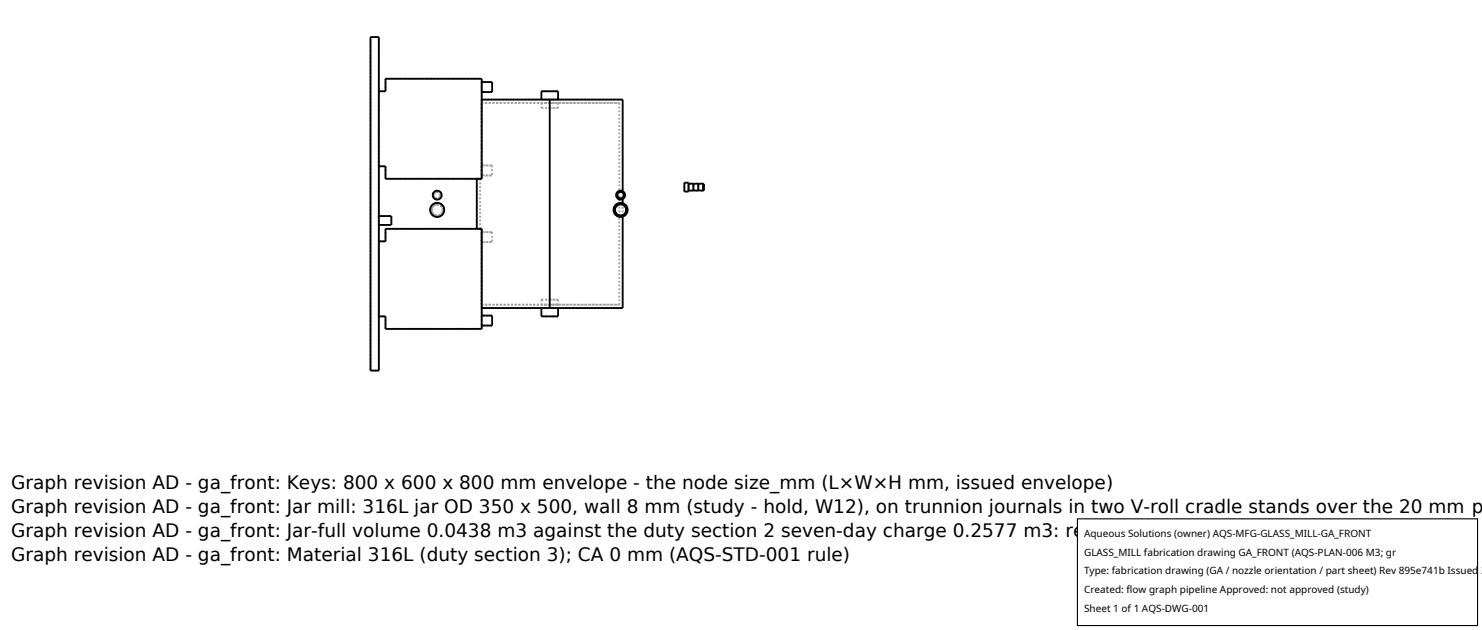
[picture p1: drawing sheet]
<svg xmlns="http://www.w3.org/2000/svg" width="212mm" height="90mm" viewBox="0 0 212 90" stroke-linecap="round" stroke-linejoin="round" font-family="sans-serif">
<defs><g id="words">
<g font-size="2.6">
<text x="1.6" y="69.8">Graph revision AD - ga_front: Keys: 800 x 600 x 800 mm envelope - the node size_mm (L×W×H mm, issued envelope)</text>
<text x="1.6" y="73.3">Graph revision AD - ga_front: Jar mill: 316L jar OD 350 x 500, wall 8 mm (study - hold, W12), on trunnion journals in two V-roll cradle stands over the 20 mm p</text>
<text x="1.6" y="76.7">Graph revision AD - ga_front: Jar-full volume 0.0438 m3 against the duty section 2 seven-day charge 0.2577 m3: reported, nothing resized (plan rule 3)</text>
<text x="1.6" y="80.2">Graph revision AD - ga_front: Material 316L (duty section 3); CA 0 mm (AQS-STD-001 rule)</text>
</g>
<g font-size="1.4">
<text x="154.8" y="76.6">Aqueous Solutions (owner) AQS-MFG-GLASS_MILL-GA_FRONT</text>
<text x="154.8" y="79.3">GLASS_MILL fabrication drawing GA_FRONT (AQS-PLAN-006 M3; gr</text>
<text x="154.8" y="82">Type: fabrication drawing (GA / nozzle orientation / part sheet) Rev 895e741b Issued 2</text>
<text x="154.8" y="84.7">Created: flow graph pipeline Approved: not approved (study)</text>
<text x="154.8" y="87.4">Sheet 1 of 1 AQS-DWG-001</text>
</g>
</g></defs>
<g fill="none" stroke="#a0a0a0" stroke-width=".26" stroke-dasharray=".3 .3" stroke-linecap="butt">
<path d="M52.9 5.3h1.2M54.1 13h1M55.1 11.2h13.7M55.1 13v-1.8M68.8 14.2v11.3M68.8 11.7v1.4M68.8 14.7v10.8M68.8 14.7h19.7M70.3 11.7h-1.5M70.3 13.1h-1.5M77.3 14.2h2.4M77.3 14.7h2.4"/>
<path d="M77.3 15.4h1.2M77.3 14.7v.7M78.5 14.2h-1.2M78.5 14.7h-9.7M78.5 14.7h-1.2M78.5 15.4h1.2M79.7 14.2h-1.2M79.7 13h-2.4M79.7 14.7h-1.2M79.7 15.4h-2.4M79.7 14.7v.7M88.5 14.7h-10"/>
<path d="M88.5 14.7v28.8M88.9 14.2h-20.1M54.1 30.9v1.2M54.1 32.1v-1.2M54.1 23.7v-10.7M54.1 34.5h1M54.1 23.7h1M55.1 32.7h13.7M55.1 34.5v-1.8M55.1 25.5v-1.8M55.1 25.5h13.7M55.9 30.9v1.2"/>
<path d="M62.4 29h.4l.3 .2 .2 .3 .1 .4v.4l-.2 .4-.4 .2-.3 .1-.5-.1-.3-.2-.2-.3-.1-.4 .1-.4 .2-.3 .3-.2 .4-.1M62.4 29.2l.6 .2 .2 .5-.2 .6-.6 .3-.5-.2-.3-.6 .3-.6 .5-.2M62.4 29.1l.7 .3 .2 .6-.3 .6-.6 .2-.6-.2-.2-.7 .3-.5 .5-.3M62.4 27.2l.5 .2 .2 .4-.2 .5-.5 .2-.4-.2-.2-.4 .2-.5 .4-.2M62.4 27.4l.4 .1 .1 .4-.1 .3-.4 .1-.3-.1-.1-.4 .1-.3 .3-.1M62.4 27.4l.4 .1 .2 .4-.2 .3-.3 .2-.4-.2-.2-.3 .2-.4 .3-.1M68.1 32.7h.7M68.1 25.5h.7M68.6 32.7h.2M68.6 25.5h.2M68.6 25.5v7.2M68.8 25.5v-14.3"/>
<path d="M68.8 32.7v11.3M68.8 32.7h-.7M68.8 25.5h-.7M68.8 32.7v10.8M68.8 32.7h-.2M68.8 25.5h-.2M68.8 33.2v1.4M68.8 23.6v1.5M68.8 33.2h1.5M68.8 34.6h1.5M68.8 23.6h1.5M68.8 25.1h1.5"/>
<path d="M70.3 33.2h-1.5M70.3 34.6h-1.5M70.3 23.6h-1.5M70.3 25.1h-1.5M70.3 33.2v1.4M70.3 23.6v1.5M88.6 29h-.3l-.4 .2-.2 .3-.1 .4 .1 .4 .2 .4 .3 .2 .4 .1 .4-.1 .3-.2 .2-.3 .1-.4v-.4l-.2-.3-.4-.2-.4-.1M88.6 29.2l-.5 .2-.3 .5 .3 .6 .5 .3 .6-.2 .2-.6-.2-.6-.6-.2M88.6 29.1l-.5 .3-.3 .5 .2 .7 .6 .2 .6-.2 .3-.6-.3-.6-.6-.3M88.6 27.2l-.4 .2-.2 .4 .2 .5 .4 .2 .5-.2 .2-.4-.2-.5-.5-.2M88.6 27.4l-.3 .1-.1 .3 .1 .4 .3 .1 .4-.1 .1-.3-.1-.4-.4-.1M88.6 27.4l-.3 .1-.2 .4 .2 .3 .3 .2 .4-.2 .1-.3-.1-.4-.4-.1"/>
<path d="M88.9 27.3v1.1M88.9 29v1.9M97.7 27.4v-1.3M98.3 27.4v-1.3M98.3 26.3v.9M98.3 27.2v-.9M99 27.2v-1M99 26.3v.9M99 27.2v-.9M99.7 27.2v-1M99.7 26.3v.9M99.7 27.2v-.9"/>
<path d="M100.4 27.2v-1M100.4 26.3v.9M100.4 27.2v-.9M100.5 27.2v-.9M52.9 52.9h1.2M52.9 52.9v-47.6M54.1 52.9v-47.6M54.1 45.2v-10.7M54.1 45.2h1M55.1 47v-1.8M55.1 47h13.7M68.8 47v-14.3"/>
<path d="M68.8 45.1v1.4M68.8 43.5h19.7M70.3 45.1h-1.5M70.3 46.5h-1.5M77.3 44h2.4M77.3 43.5h2.4M77.3 42.8h1.2M77.3 42.8v.7M78.5 44h-1.2M78.5 43.5h-9.7M78.5 43.5h-1.2M78.5 42.8h1.2"/>
<path d="M79.7 44h-1.2M79.7 45.2h-2.4M79.7 43.5h-1.2M79.7 42.8h-2.4M79.7 42.8v.7M88.5 43.5h-10M88.9 44h-20.1"/>
</g>
<g fill="none" stroke="#000" stroke-width=".26">
<path d="M52.9 5.3h1.2v47.6h-1.2zM54.1 13h1v-1.8h13.7v14.3h-13.7v-1.8h-1M68.8 14.2h20.1v13.1M68.8 11.7h1.5v1.4h-1.5M77.3 14.2v-1.2h2.4v1.2M78.5 14.2v29.8M54.1 34.5h1v-1.8h13.7v14.3h-13.7v-1.8h-1M54.1 30.9h1.8v1.2h-1.8M68.1 25.5v7.2M88.9 30.9v13.1h-20.1M88.9 28.4v.6M97.7 26.1h.6v1.3h-.6z"/>
<path d="M98.3 26.3l.7-.1v1h-.7M99 26.3l.7-.1v1h-.7M99.7 26.3l.7-.1v1h-.7M100.4 26.3h.1v.9h-.1M68.8 45.1h1.5v1.4h-1.5M77.3 44v1.2h2.4v-1.2"/>
<circle cx="62.4" cy="30" r="1"/>
<circle cx="62.4" cy="27.9" r=".63"/>
<circle cx="88.6" cy="30" r=".8"/>
<circle cx="88.6" cy="27.9" r=".63"/>
<circle cx="88.6" cy="27.9" r=".47"/>
<circle cx="88.6" cy="27.9" r=".51"/>
<circle cx="88.6" cy="30" r="1"/>
<circle cx="88.6" cy="30" r=".85"/>
</g>
<path d="M153.9 74.1h57.1v15.2h-57.1z" fill="#fff" stroke="#000" stroke-width=".16"/>
<use href="#words"/>
</svg>
